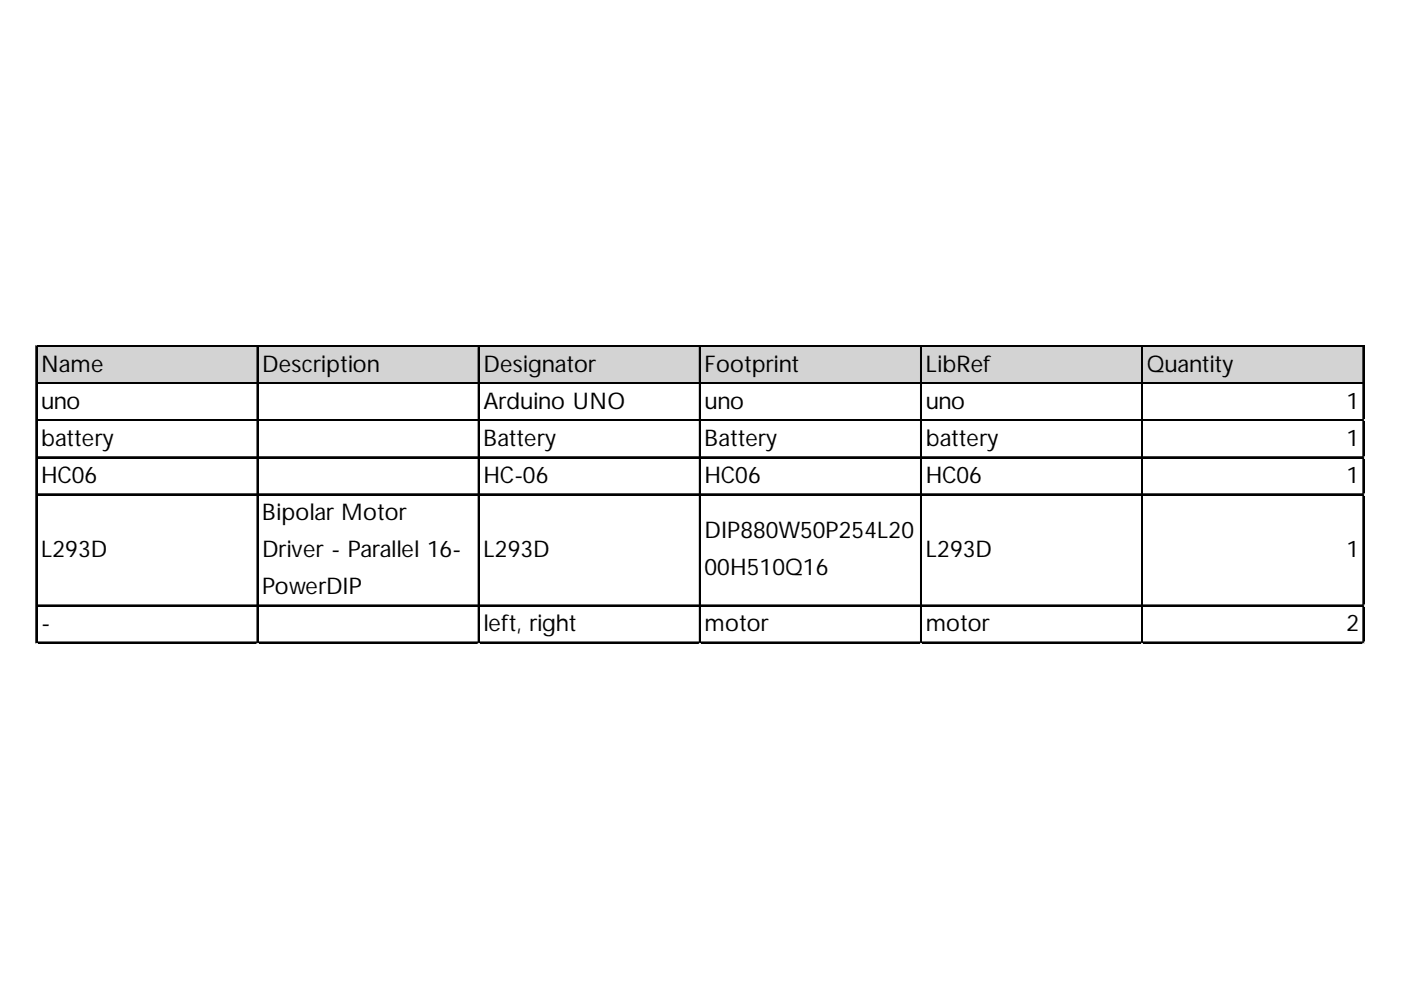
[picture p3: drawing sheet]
<svg xmlns="http://www.w3.org/2000/svg" width="297mm" height="210mm" viewBox="0 0 297 210" stroke-linecap="round" stroke-linejoin="round" font-family="sans-serif">
<defs><g id="words">
<g font-size="4.9">
<text x="8.7" y="78.9">Name</text>
<text x="55.6" y="78.9">Description</text>
<text x="102.5" y="78.9">Designator</text>
<text x="149.4" y="78.9">Footprint</text>
<text x="196.3" y="78.9">LibRef</text>
<text x="243.2" y="78.9">Quantity</text>
<text x="8.7" y="86.7">uno</text>
<text x="102.5" y="86.7">Arduino UNO</text>
<text x="149.4" y="86.7">uno</text>
<text x="196.3" y="86.7">uno</text>
<text x="285.5" y="86.7">1</text>
<text x="8.7" y="94.6">battery</text>
<text x="102.5" y="94.6">Battery</text>
<text x="149.4" y="94.6">Battery</text>
<text x="196.3" y="94.6">battery</text>
<text x="285.5" y="94.6">1</text>
<text x="8.7" y="102.4">HC06</text>
<text x="102.5" y="102.4">HC-06</text>
<text x="149.4" y="102.4">HC06</text>
<text x="196.3" y="102.4">HC06</text>
<text x="285.5" y="102.4">1</text>
<text x="55.6" y="110.3">Bipolar Motor</text>
<text x="8.7" y="118.2">L293D</text>
<text x="55.6" y="118.2">Driver - Parallel 16-</text>
<text x="102.5" y="118.2">L293D</text>
<text x="149.4" y="114.1">DIP880W50P254L20</text>
<text x="196.3" y="118.2">L293D</text>
<text x="285.5" y="118.2">1</text>
<text x="149.4" y="121.9">00H510Q16</text>
<text x="55.6" y="126">PowerDIP</text>
<text x="8.7" y="133.9">-</text>
<text x="102.5" y="133.9">left, right</text>
<text x="149.4" y="133.9">motor</text>
<text x="196.3" y="133.9">motor</text>
<text x="285.5" y="133.9">2</text>
</g>
</g></defs>
<path d="M7.8 73.5h281.5v7.9h-281.5z" fill="#d3d3d3"/>
<g fill="none" stroke="#000" stroke-width=".27">
<path d="M7.6 73.3v63.1M7.8 73.3v63.1M7.9 73.3h281.3M7.9 73.4h281.3M54.5 73.6v62.8M54.6 73.6v62.8M101.4 73.6v62.8M101.5 73.6v62.8M148.3 73.6v62.8M148.4 73.6v62.8M195.2 73.6v62.8M195.3 73.6v62.8"/>
<path d="M242.1 73.6v62.8M242.2 73.6v62.8M289 73.6v62.8M289.1 73.6v62.8M7.9 81.2h281.3M7.9 81.3h281.3M7.9 89h281.3M7.9 89.2h281.3M7.9 96.9h281.3M7.9 97h281.3M7.9 104.7h281.3M7.9 104.9h281.3"/>
<path d="M7.9 128.3h281.3M7.9 128.4h281.3M7.9 136.1h281.3M7.9 136.3h281.3"/>
</g>
<path d="M7.6 136.4v.1" fill="none" stroke="#e0e0e0" stroke-width=".27"/>
<path d="M7.6 136.4l.3 .1z" fill="#e0e0e0"/>
<path d="M54.5 136.4v.1" fill="none" stroke="#e0e0e0" stroke-width=".27"/>
<path d="M54.5 136.4l.3 .1z" fill="#e0e0e0"/>
<path d="M101.4 136.4v.1" fill="none" stroke="#e0e0e0" stroke-width=".27"/>
<path d="M101.4 136.4l.3 .1z" fill="#e0e0e0"/>
<path d="M148.3 136.4v.1" fill="none" stroke="#e0e0e0" stroke-width=".27"/>
<path d="M148.3 136.4l.3 .1z" fill="#e0e0e0"/>
<path d="M195.2 136.4v.1" fill="none" stroke="#e0e0e0" stroke-width=".27"/>
<path d="M195.2 136.4l.3 .1z" fill="#e0e0e0"/>
<path d="M242.1 136.4v.1" fill="none" stroke="#e0e0e0" stroke-width=".27"/>
<path d="M242.1 136.4l.3 .1z" fill="#e0e0e0"/>
<path d="M289 136.4v.1" fill="none" stroke="#e0e0e0" stroke-width=".27"/>
<path d="M289 136.4l.2 .1z" fill="#e0e0e0"/>
<path d="M289.2 89h.1" fill="none" stroke="#e0e0e0" stroke-width=".27"/>
<path d="M289.2 89l.1 .3z" fill="#e0e0e0"/>
<path d="M289.2 96.9h.1" fill="none" stroke="#e0e0e0" stroke-width=".27"/>
<path d="M289.2 96.9l.1 .2z" fill="#e0e0e0"/>
<path d="M289.2 104.7h.1" fill="none" stroke="#e0e0e0" stroke-width=".27"/>
<path d="M289.2 104.7l.1 .3z" fill="#e0e0e0"/>
<path d="M289.2 128.3h.1" fill="none" stroke="#e0e0e0" stroke-width=".27"/>
<path d="M289.2 128.3l.1 .3z" fill="#e0e0e0"/>
<path d="M289.2 136.1h.1" fill="none" stroke="#e0e0e0" stroke-width=".27"/>
<path d="M289.2 136.1l.1 .3z" fill="#e0e0e0"/>
<use href="#words"/>
</svg>
